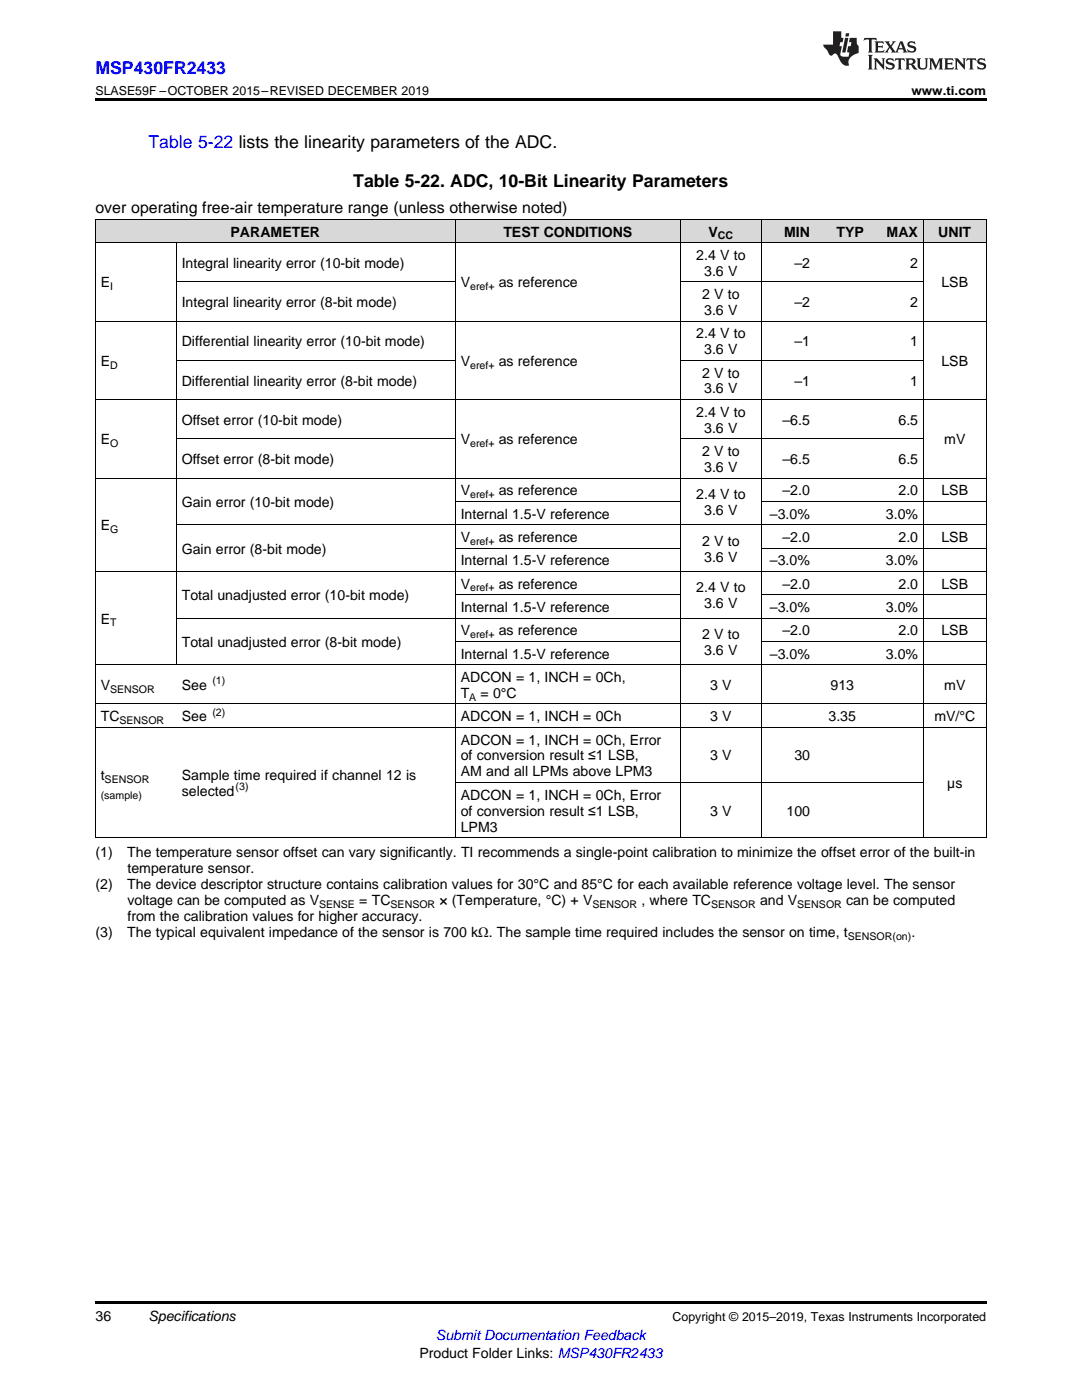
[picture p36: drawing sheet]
<svg xmlns="http://www.w3.org/2000/svg" width="216mm" height="279mm" viewBox="0 0 216 279" stroke-linecap="round" stroke-linejoin="round" font-family="sans-serif">
<defs><g id="words">
<g font-size="3.5" fill="#00f">
<text x="19" y="14.8">MSP430FR2433</text>
<text x="29.6" y="29.6">Table 5-22 lists the linearity parameters of the ADC.</text>
</g>
<text font-size="3.5" x="70.5" y="37.4">Table 5-22. ADC, 10-Bit Linearity Parameters</text>
<text font-size="3.2" x="19" y="42.5">over operating free-air temperature range (unless otherwise noted)</text>
<g font-size="2.8">
<text x="46" y="47.2">PARAMETER</text>
<text x="100.4" y="47.2">TEST CONDITIONS</text>
<text x="141.4" y="47.2">V</text>
<text x="156.5" y="47.2">MIN</text>
<text x="166.9" y="47.2">TYP</text>
<text x="176.9" y="47.2">MAX</text>
<text x="187.2" y="47.2">UNIT</text>
<text x="36.3" y="53.4">Integral linearity error (10-bit mode)</text>
<text x="138.9" y="51.9">2.4 V to</text>
<text x="158.5" y="53.4">–2</text>
<text x="181.6" y="53.4">2</text>
<text x="20.1" y="57.4">E</text>
<text x="91.9" y="57.4">V</text>
<text x="99.5" y="57.4">as reference</text>
<text x="140.1" y="59.7">2 V to</text>
<text x="140.5" y="55">3.6 V</text>
<text x="187.9" y="57.4">LSB</text>
<text x="36.3" y="61.3">Integral linearity error (8-bit mode)</text>
<text x="140.5" y="62.9">3.6 V</text>
<text x="158.5" y="61.3">–2</text>
<text x="181.6" y="61.3">2</text>
<text x="36.3" y="69.1">Differential linearity error (10-bit mode)</text>
<text x="138.9" y="67.5">2.4 V to</text>
<text x="140.5" y="70.7">3.6 V</text>
<text x="158.5" y="69.1">–1</text>
<text x="181.6" y="69.1">1</text>
<text x="20.1" y="73">E</text>
<text x="36.3" y="76.9">Differential linearity error (8-bit mode)</text>
<text x="91.9" y="73">V</text>
<text x="99.5" y="73">as reference</text>
<text x="140.1" y="75.4">2 V to</text>
<text x="158.5" y="76.9">–1</text>
<text x="181.6" y="76.9">1</text>
<text x="187.9" y="73">LSB</text>
<text x="138.9" y="83.2">2.4 V to</text>
<text x="140.5" y="78.5">3.6 V</text>
<text x="20.1" y="88.7">E</text>
<text x="36.3" y="84.8">Offset error (10-bit mode)</text>
<text x="91.9" y="88.7">V</text>
<text x="99.5" y="88.7">as reference</text>
<text x="140.5" y="86.4">3.6 V</text>
<text x="156.1" y="84.8">–6.5</text>
<text x="179.3" y="84.8">6.5</text>
<text x="188.4" y="88.7">mV</text>
<text x="36.3" y="92.6">Offset error (8-bit mode)</text>
<text x="140.1" y="91">2 V to</text>
<text x="140.5" y="94.2">3.6 V</text>
<text x="156.1" y="92.6">–6.5</text>
<text x="179.3" y="92.6">6.5</text>
<text x="36.3" y="101.2">Gain error (10-bit mode)</text>
<text x="91.9" y="98.8">V</text>
<text x="99.5" y="98.8">as reference</text>
<text x="138.9" y="99.6">2.4 V to</text>
<text x="156.1" y="98.8">–2.0</text>
<text x="179.3" y="98.8">2.0</text>
<text x="187.9" y="98.8">LSB</text>
<text x="20.1" y="105.8">E</text>
<text x="91.9" y="103.5">Internal 1.5-V reference</text>
<text x="140.5" y="102.8">3.6 V</text>
<text x="153.6" y="103.5">–3.0%</text>
<text x="176.8" y="103.5">3.0%</text>
<text x="36.3" y="110.5">Gain error (8-bit mode)</text>
<text x="91.9" y="108.2">V</text>
<text x="91.9" y="112.8">Internal 1.5-V reference</text>
<text x="99.5" y="108.2">as reference</text>
<text x="140.1" y="108.9">2 V to</text>
<text x="140.5" y="112.1">3.6 V</text>
<text x="153.6" y="112.8">–3.0%</text>
<text x="156.1" y="108.2">–2.0</text>
<text x="176.8" y="112.8">3.0%</text>
<text x="179.3" y="108.2">2.0</text>
<text x="187.9" y="108.2">LSB</text>
<text x="36.3" y="119.8">Total unadjusted error (10-bit mode)</text>
<text x="91.9" y="117.5">V</text>
<text x="99.5" y="117.5">as reference</text>
<text x="138.9" y="118.2">2.4 V to</text>
<text x="156.1" y="117.5">–2.0</text>
<text x="179.3" y="117.5">2.0</text>
<text x="187.9" y="117.5">LSB</text>
<text x="20.1" y="124.5">E</text>
<text x="91.9" y="122.1">Internal 1.5-V reference</text>
<text x="140.5" y="121.4">3.6 V</text>
<text x="153.6" y="122.1">–3.0%</text>
<text x="176.8" y="122.1">3.0%</text>
<text x="36.3" y="129.1">Total unadjusted error (8-bit mode)</text>
<text x="91.9" y="126.8">V</text>
<text x="91.9" y="131.4">Internal 1.5-V reference</text>
<text x="99.5" y="126.8">as reference</text>
<text x="140.1" y="127.5">2 V to</text>
<text x="140.5" y="130.7">3.6 V</text>
<text x="153.6" y="131.4">–3.0%</text>
<text x="156.1" y="126.8">–2.0</text>
<text x="176.8" y="131.4">3.0%</text>
<text x="179.3" y="126.8">2.0</text>
<text x="187.9" y="126.8">LSB</text>
<text x="20.1" y="137.7">V</text>
<text x="36.3" y="137.7">See</text>
<text x="91.9" y="136.1">ADCON = 1, INCH = 0Ch,</text>
<text x="141.7" y="137.7">3 V</text>
<text x="165.7" y="137.7">913</text>
<text x="188.4" y="137.7">mV</text>
<text x="20.1" y="143.9">TC</text>
<text x="36.3" y="143.9">See</text>
<text x="91.9" y="139.3">T</text>
<text x="91.9" y="143.9">ADCON = 1, INCH = 0Ch</text>
<text x="95.9" y="139.3">= 0°C</text>
<text x="141.7" y="143.9">3 V</text>
<text x="165.3" y="143.9">3.35</text>
<text x="186.4" y="143.9">mV/°C</text>
<text x="91.9" y="148.6">ADCON = 1, INCH = 0Ch, Error</text>
<text x="20.1" y="155.7">t</text>
<text x="36.3" y="155.7">Sample time required if channel 12 is</text>
<text x="91.9" y="151.8">of conversion result ≤1 LSB,</text>
<text x="91.9" y="154.9">AM and all LPMs above LPM3</text>
<text x="141.7" y="151.8">3 V</text>
<text x="158.5" y="151.8">30</text>
<text x="36.3" y="158.9">selected</text>
<text x="91.9" y="159.6">ADCON = 1, INCH = 0Ch, Error</text>
<text x="189" y="157.3">µs</text>
<text x="91.9" y="162.8">of conversion result ≤1 LSB,</text>
<text x="91.9" y="165.9">LPM3</text>
<text x="141.7" y="162.8">3 V</text>
<text x="157" y="162.8">100</text>
<text x="19" y="171.1">(1)</text>
<text x="25.4" y="171.1">The temperature sensor offset can vary significantly. TI recommends a single-point calibration to minimize the offset error of the built-in</text>
<text x="19" y="177.4">(2)</text>
<text x="25.4" y="177.4">The device descriptor structure contains calibration values for 30°C and 85°C for each available reference voltage level. The sensor</text>
<text x="25.4" y="174.3">temperature sensor.</text>
<text x="25.4" y="180.6">voltage can be computed as V</text>
<text x="25.4" y="183.8">from the calibration values for higher accuracy.</text>
<text x="71.7" y="180.6">= TC</text>
<text x="87.7" y="180.6">× (Temperature, °C) + V</text>
<text x="128" y="180.6">, where TC</text>
<text x="151.7" y="180.6">and V</text>
<text x="168.8" y="180.6">can be computed</text>
<text x="19" y="187">(3)</text>
<text x="25.4" y="187">The typical equivalent impedance of the sensor is 700 kΩ. The sample time required includes the sensor on time, t</text>
<text x="181.9" y="187">.</text>
<text x="19" y="263.6">36</text>
<text x="29.6" y="263.6">Specifications</text>
<text x="83.7" y="270.9">Product Folder Links: MSP430FR2433</text>
</g>
<text font-size="2.8" fill="#00f" x="87" y="267.4">Submit Documentation Feedback</text>
<g font-size="2.5">
<text x="19" y="19">SLASE59F –OCTOBER 2015–REVISED DECEMBER 2019</text>
<text x="181.9" y="19">www.ti.com</text>
<text x="134.2" y="263.6">Copyright © 2015–2019, Texas Instruments Incorporated</text>
</g>
<g font-size="2.1">
<text x="143.3" y="47.8">CC</text>
<text x="22" y="57.9">I</text>
<text x="93.8" y="57.9">eref+</text>
<text x="22" y="73.6">D</text>
<text x="93.8" y="73.6">eref+</text>
<text x="22" y="89.3">O</text>
<text x="93.8" y="89.3">eref+</text>
<text x="93.8" y="99.4">eref+</text>
<text x="22" y="106.4">G</text>
<text x="93.8" y="108.7">eref+</text>
<text x="93.8" y="118">eref+</text>
<text x="22" y="125">T</text>
<text x="93.8" y="127.4">eref+</text>
<text x="42.4" y="136.6">(1)</text>
<text x="22" y="138.3">SENSOR</text>
<text x="42.4" y="142.8">(2)</text>
<text x="93.6" y="139.8">A</text>
<text x="23.8" y="144.5">SENSOR</text>
<text x="20.1" y="159.4">(sample)</text>
<text x="20.9" y="156.2">SENSOR</text>
<text x="47" y="157.7">(3)</text>
<text x="63.7" y="181.2">SENSE</text>
<text x="77.9" y="181.2">SENSOR</text>
<text x="118.2" y="181.2">SENSOR</text>
<text x="141.9" y="181.2">SENSOR</text>
<text x="159.1" y="181.2">SENSOR</text>
<text x="169.2" y="187.5">SENSOR(on)</text>
</g>
</g></defs>
<g fill="#d8d8d8">
<path d="M19 43.8h16.2v4.7h-16.2z"/>
<path d="M35.2 43.8h55.7v4.7h-55.7z"/>
<path d="M90.9 43.8h44.9v4.7h-44.9z"/>
<path d="M135.8 43.8h16.1v4.7h-16.1z"/>
<path d="M151.9 43.8h10.8v4.7h-10.8z"/>
<path d="M162.7 43.8h10.8v4.7h-10.8z"/>
<path d="M173.5 43.8h10.8v4.7h-10.8z"/>
<path d="M184.3 43.8h12.5v4.7h-12.5z"/>
</g>
<path d="M19 19.5h177.8v.5h-177.8zM19 259.7h177.8v.5h-177.8z" fill="#000"/>
<g fill="none" stroke="#000" stroke-width=".2">
<path d="M19 48.4h177.8M19 43.8h177.8M19.1 43.8v123.4M35.2 48.5v84.2M35.2 56.3h55.7M90.8 43.8v123.4M135.7 43.8v123.4M135.8 56.3h48.5M151.9 43.8v123.4M184.2 43.8v123.4M196.8 43.8v123.4M19 79.7h177.8"/>
<path d="M19 64.1h177.8M35.2 71.9h55.7M135.8 71.9h48.5M19 95.4h177.8M35.2 87.6h55.7M135.8 87.6h48.5M19 114h177.8M35.2 104.7h161.6M90.9 118.7h44.8M90.9 109.4h44.8M90.9 100.1h44.8M151.9 118.7h44.9"/>
<path d="M151.9 109.4h44.9M151.9 100.1h44.9M19 132.7h177.8M35.2 123.3h161.6M90.9 128h44.8M151.9 128h44.9M19 145.2h177.8M19 140.5h177.8M90.9 156.2h93.4M19 167.2h177.8"/>
</g>
<g fill="#231f20">
<path d="M172.5 7.6l-.1 .5 .4-.2h.6v.1v2.1l-.2 .4h.9l-.2-.4v-2.1l.1-.1h.5l.5 .2-.2-.5zM174.5 8.3l.2 .3v1.5l-.2 .4h1.8l.2-.6a1.04 1.04 0 0 1-1.3 .2v-.7h.6l.3 .2v-.6l-.3 .2h-.6v-.6l.8-.1 .4 .3-.2-.5zM176.5 8.3l.9 1.1-.9 1.1h.8l-.2-.2 .4-.7 .5 .7-.2 .2h1.5l-.2-.2 .2-.4h.9l.1 .4-.2 .2h1l-.3-.3-.7-1.9h-.5l-.9 2-.8-1 .9-1h-.8l.1 .3-.4 .5-.3-.6 .1-.2zM179.7 8.6l.4 1h-.7zM181.3 8.4a.63 .63 0 0 0-.2 .7 .63 .63 0 0 0 .6 .4l.6 .2 .1 .2a.75 .75 0 0 1-.7 .4 .75 .75 0 0 1-.6-.5l.1 .7 .1-.1a1.11 1.11 0 0 0 1.5-.6 1.13 1.13 0 0 0-1.2-.8l-.1-.4a1.04 1.04 0 0 1 1.2 .2l-.2-.5-.2 .1-.4-.2zM173.2 10.9l.2 .4v2.2l-.2 .4h1l-.3-.4v-2.2l.3-.4zM174.3 11.6l.3 .4v1.5l-.3 .4h.8l-.2-.4v-1.3l1.5 1.7v-1.9l.2-.4h-.7l.2 .4v.9l-1.1-1.3zM177 11.8a.62 .62 0 0 0-.2 .7 .62 .62 0 0 0 .6 .4l.6 .1 .1 .3a.76 .76 0 0 1-.7 .3 .76 .76 0 0 1-.7-.4l.2 .7 .1-.1a1.11 1.11 0 0 0 1.5-.6 1.13 1.13 0 0 0-1.2-.8l-.1-.4a1.04 1.04 0 0 1 1.2 .2l-.2-.6-.2 .1-.5-.1zM178.7 11.6l-.2 .6a.61 .61 0 0 1 .8-.3v1.6l-.2 .4h.9l-.2-.4v-1.6a.63 .63 0 0 1 .7 .3l-.1-.6zM180.6 11.6l.3 .4v1.5l-.3 .4h1l-.2-.2-.1-.8 .6 .2a.76 .76 0 0 0 1.2 .7l-1-1a.58 .58 0 0 0 .6-.5 .58 .58 0 0 0-.5-.6zM181.4 11.9h.1a.45 .45 0 0 1 .5 .1 .45 .45 0 0 1 .1 .5l-.8 .2zM182.9 11.6l.2 .2a2.17 2.17 0 0 0 .3 1.9 .99 .99 0 0 0 1.6-.6v-1.1l.2-.4h-.7l.2 .2a1.92 1.92 0 0 1-.2 1.8 .6 .6 0 0 1-.9-.5v-1.1l.2-.4zM185.4 11.6l.2 .4v1.5l-.2 .4h.7l-.2-.4v-1.4l.8 1.8 .8-1.8v1.4l-.2 .4h.9l-.2-.4v-1.5l.2-.4h-.8l-.6 1.5-.6-1.5zM188.4 11.6l.2 .4v1.5l-.2 .4h1.8l.1-.6a1.04 1.04 0 0 1-1.2 .1v-.6h.5l.4 .2v-.6l-.4 .2h-.5v-.7h.8l.3 .3-.1-.6zM190.5 11.6l.2 .4v1.5l-.2 .4h.7l-.2-.4v-1.3l1.5 1.7v-1.9l.2-.4h-.7l.2 .4v.9l-1.1-1.3zM192.9 11.6l-.1 .6a.61 .61 0 0 1 .7-.3l.1 1.6-.3 .4h1l-.3-.4 .1-1.6a.63 .63 0 0 1 .7 .3l-.1-.6zM195.2 11.8a.62 .62 0 0 0-.2 .7 .62 .62 0 0 0 .6 .4l.6 .1 .1 .3a.76 .76 0 0 1-.7 .3 .76 .76 0 0 1-.6-.4l.1 .7 .1-.1a1.11 1.11 0 0 0 1.6-.6 1.13 1.13 0 0 0-1.3-.8l-.1-.4a1.04 1.04 0 0 1 1.2 .2l-.1-.6-.2 .1-.5-.1z"/>
<path d="M166.2 6.3v2.6h-1.9v.4l.8 .9a.91 .91 0 0 0 1 .8 .56 .56 0 0 1 .5-.3 .56 .56 0 0 1 .5 .3l.4 .8a1.53 1.53 0 0 0 1.9 1.2 1.54 1.54 0 0 1 1-2.1l.9-.3v-1.4a1.52 1.52 0 0 1-.4-1.6h-1.3l-.2 .8h.5l-.2 .8h-.5l-.1 1v.2l.4 .1-.2 .8a1.93 1.93 0 0 1-1.6-.3l.3-1.8h-.5l.2-.8h.4l.2-.8h-.4v-1.3zM168.6 7.6l-.6 2.9h.7l.6-2.9zM168.8 6.6l-.1 .7h.6l.2-.7z"/>
</g>
<use href="#words"/>
</svg>
